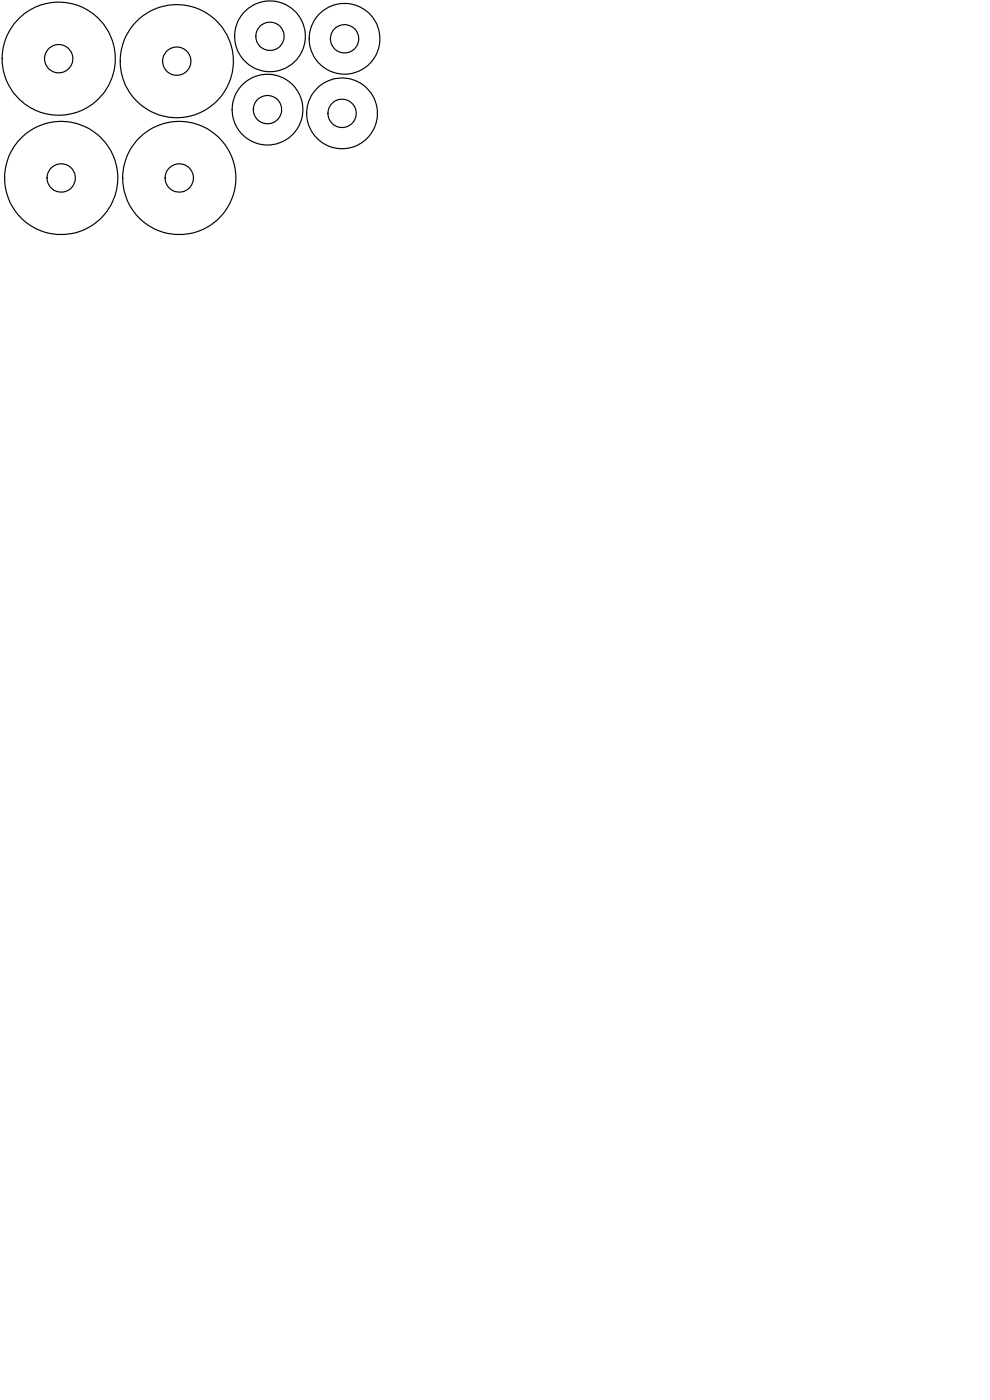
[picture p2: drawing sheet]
<svg xmlns="http://www.w3.org/2000/svg" width="210mm" height="297mm" viewBox="0 0 210 297" stroke-linecap="round" stroke-linejoin="round" font-family="sans-serif">
<g fill="none" stroke="#000" stroke-width=".25">
<circle cx="12.5" cy="12.4" r="3"/>
<circle cx="12.5" cy="12.4" r="12"/>
<circle cx="37.5" cy="13" r="3"/>
<circle cx="37.5" cy="13" r="12"/>
<circle cx="57.3" cy="7.7" r="3"/>
<circle cx="57.3" cy="7.7" r="7.5"/>
<circle cx="73.1" cy="8.2" r="7.5"/>
<circle cx="73.1" cy="8.2" r="2.99"/>
<circle cx="13" cy="37.8" r="3"/>
<circle cx="13" cy="37.8" r="12"/>
<circle cx="38" cy="37.7" r="3"/>
<circle cx="38" cy="37.8" r="12"/>
<circle cx="56.7" cy="23.3" r="3"/>
<circle cx="56.7" cy="23.3" r="7.5"/>
<circle cx="72.6" cy="24.1" r="7.5"/>
<circle cx="72.6" cy="24" r="2.99"/>
</g>
</svg>
